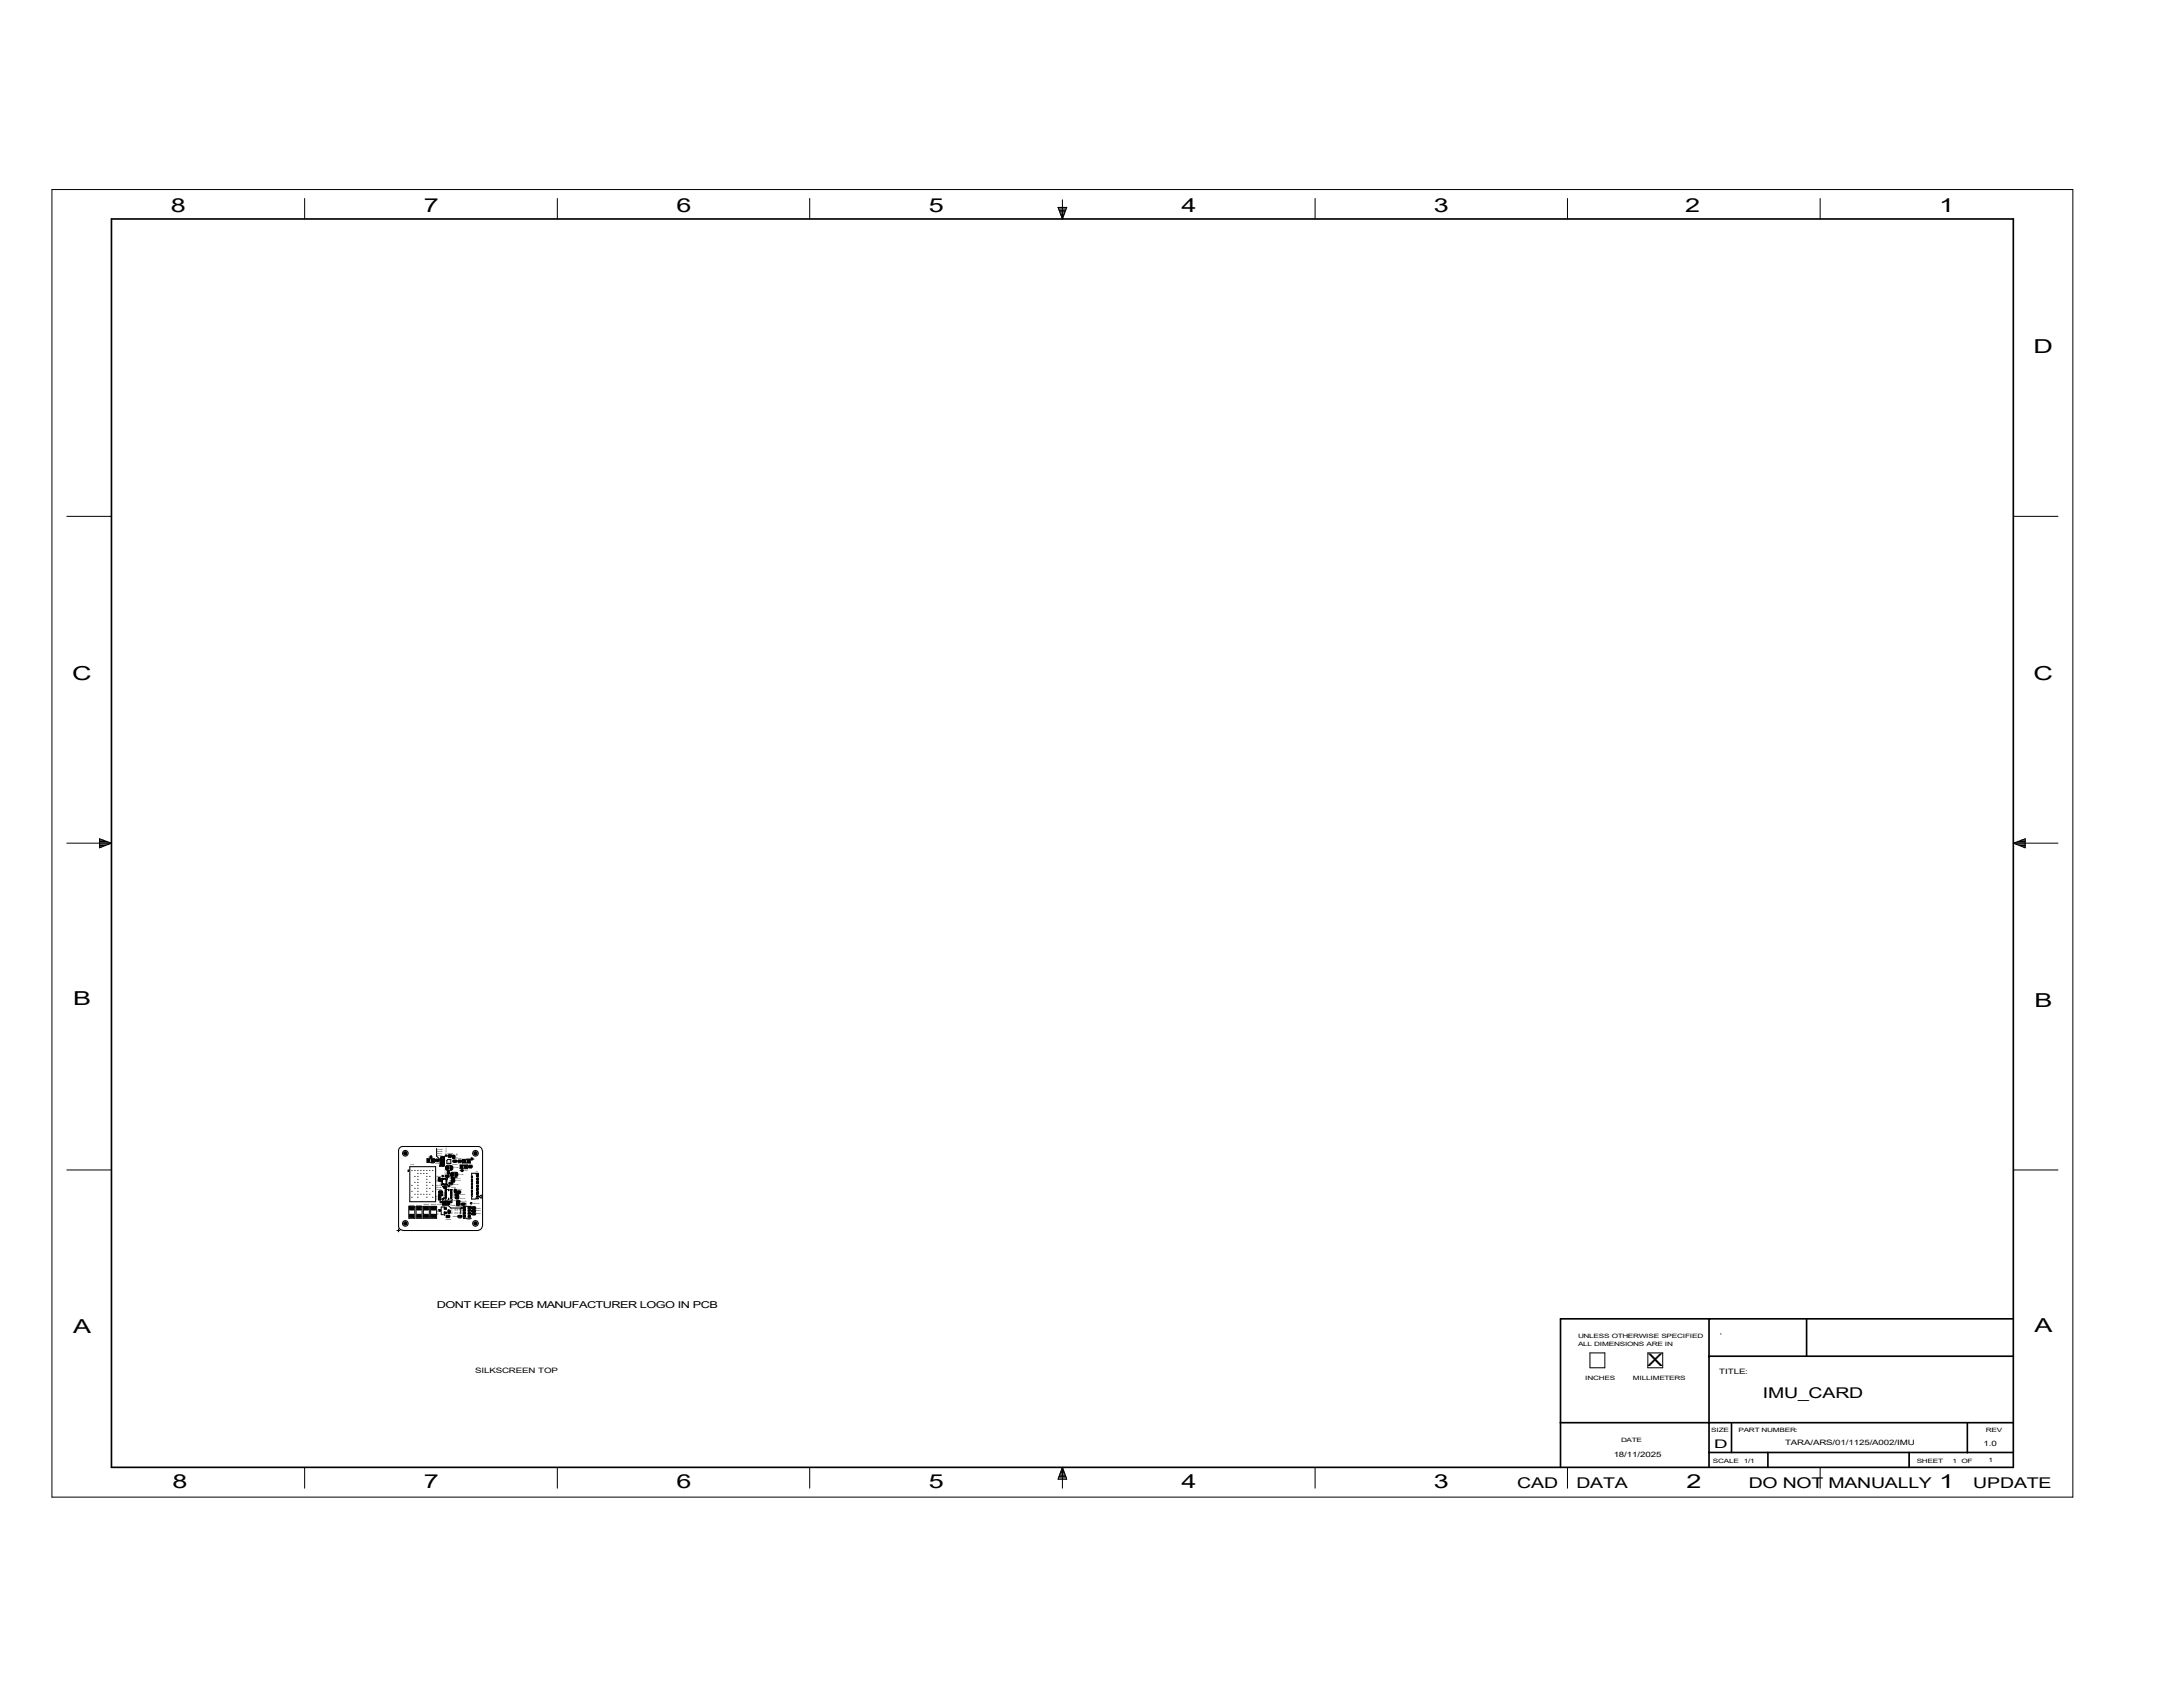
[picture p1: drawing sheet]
<svg xmlns="http://www.w3.org/2000/svg" width="279mm" height="216mm" viewBox="0 0 279 216" stroke-linecap="round" stroke-linejoin="round" font-family="sans-serif">
<defs><g id="words">
<g font-size="2.5">
<text x="21.9" y="27.1">8</text>
<text x="54.2" y="27.1">7</text>
<text x="86.6" y="27.1">6</text>
<text x="118.9" y="27.1">5</text>
<text x="151.2" y="27.1">4</text>
<text x="183.5" y="27.1">3</text>
<text x="215.7" y="27.1">2</text>
<text x="248.2" y="27.1">1</text>
<text x="260.3" y="45.2">D</text>
<text x="9.2" y="87">C</text>
<text x="260.3" y="87">C</text>
<text x="9.4" y="128.7">B</text>
<text x="260.4" y="128.8">B</text>
<text x="9.4" y="170.6">A</text>
<text x="260.4" y="170.5">A</text>
<text x="22.1" y="190.5">8</text>
<text x="54.2" y="190.5">7</text>
<text x="86.6" y="190.5">6</text>
<text x="118.9" y="190.5">5</text>
<text x="151.2" y="190.5">4</text>
<text x="183.5" y="190.5">3</text>
<text x="215.9" y="190.5">2</text>
<text x="248.2" y="190.5">1</text>
</g>
<text font-size="2.2" x="210.8" y="174.9">X</text>
<g font-size="1.9">
<text x="225.6" y="178.9">IMU_CARD</text>
<text x="194.2" y="190.5">CAD</text>
<text x="201.8" y="190.5">DATA</text>
<text x="223.8" y="190.5">DO NOT MANUALLY</text>
<text x="252.6" y="190.5">UPDATE</text>
</g>
<text font-size="1.5" x="219.4" y="185.3">D</text>
<text font-size="1.2" x="55.9" y="167.4">DONT KEEP PCB MANUFACTURER LOGO IN PCB</text>
<g font-size=".9">
<text x="60.8" y="175.7">SILKSCREEN TOP</text>
<text x="220" y="175.8">TITLE:</text>
<text x="228.5" y="184.9">TARA/ARS/01/1125/A002/IMU</text>
<text x="253.9" y="185.1">1.0</text>
<text x="206.5" y="186.4">18/11/2025</text>
</g>
<g font-size=".8">
<text x="202" y="171.2">UNLESS OTHERWISE SPECIFIED</text>
<text x="202" y="172.3">ALL DIMENSIONS ARE IN</text>
<text x="202.9" y="176.6">INCHES</text>
<text x="209" y="176.6">MILLIMETERS</text>
<text x="207.5" y="184.5">DATE</text>
<text x="219" y="183.3">SIZE</text>
<text x="222.5" y="183.2">PART NUMBER:</text>
<text x="254.2" y="183.2">REV</text>
<text x="219.2" y="187.2">SCALE</text>
<text x="223.2" y="187.2">1/1</text>
<text x="245.3" y="187.2">SHEET</text>
<text x="249.9" y="187.2">1</text>
<text x="251" y="187.2">OF</text>
<text x="254.5" y="187.1">1</text>
</g>
</g></defs>
<g fill="none" stroke="#000" stroke-width=".13">
<path d="M6.6 24.3h258.7v167.3h-258.7zM39 25.4v2.6M71.3 25.4v2.6M103.6 25.4v2.6M135.4 26.6h1.1M135.4 26.5h1.1l-.5 1.5zM135.5 26.8h.9M135.6 26.9h.8M135.6 27.1h.7M135.7 27.3h.6M135.8 27.4h.4M135.8 27.6h.3"/>
<path d="M135.9 27.8h.2M135.9 27.9h.1M136 25.6v2.4M168.3 25.4v2.6M200.6 25.4v2.6M233 25.4v2.6M8.6 66.1h5.7M257.7 66.1h5.7M8.6 107.9h5.7M12.7 108.4h.3M12.7 108.2h.8M12.7 108h1.2"/>
<path d="M12.7 107.9h1.4M12.7 107.7h1M12.7 107.5h.6M12.7 107.4h.1M12.7 107.4l1.6 .5M12.7 107.4v1.1l1.6-.6M257.7 107.9h5.7M257.8 107.9h1.4M258 108h1.2M258.2 107.7h1M258.4 108.2h.8M258.7 107.5h.5"/>
<path d="M258.9 108.4h.3M259.2 107.4h.1M259.2 107.4v1.1l-1.5-.6M259.2 107.4l-1.5 .5M8.6 149.7h5.7M50.8 157.5h.4M51 157.3v.3M51.6 157.5h9.6M52.2 149.7l.2 .1-.2 .1zM52.3 154.4h.8v1.5h-.8zM52.4 155.4h.5l.1 .3-.5 .1zM52.4 154.5h.5l.1 .3-.5 .1z"/>
<path d="M52.5 149.3h3.3v4.5h-3.3zM53.3 154.4h.7v1.5h-.7zM53.3 155.4h.5l.1 .3-.5 .1zM53.3 154.5h.5l.1 .3-.5 .1zM54.2 154.4h.7v1.5h-.7zM54.3 155.4h.5v.3l-.5 .1zM54.3 154.5h.5v.3l-.5 .1zM54.7 148.3h.9v.5h-.9zM54.7 148.3h.3v.3h-.3zM54.9 148.1h.2M55.1 147.9v.3M55.1 154.4h.8v1.5h-.8z"/>
<path d="M55.2 148.3h.3v.3h-.3zM55.2 147.9v.3l-.1-.1zM55.2 148.1h.2M55.2 155.4h.5l.1 .3-.6 .1zM55.2 154.5h.5l.1 .3-.6 .1zM55.7 148.4h.2v.2h-.2zM55.8 148.7h.3M55.8 148.3h.3M55.9 147v1l.4 .4v.9M56 148.4h.2v.2h-.2zM56.1 150.8v.3M56.1 152.8h.2v.2h-.2z"/>
<path d="M56.1 152.4h.2v.3h-.2zM56.1 150.7h.2v.2h-.2zM56.1 151h.2v.2h-.2zM56.1 153.1h.2v.2h-.2zM56.1 153.4h.2v.2h-.2zM56.1 153.2v.3M56.2 154.8h.3v.2h-.3zM56.3 149.3h.1M56.3 152.7h.3M56.3 152.4h.3M56.3 153.1h.3M56.4 148.7h.2v.2h-.2z"/>
<path d="M56.4 148.4h.2v.2h-.2zM56.4 149h.2v.2h-.2zM56.4 148h.2v.3h-.2zM56.4 150.8v.3M56.4 152.8h.2v.2h-.2zM56.4 152.4h.2v.3h-.2zM56.4 153.2v.3M56.5 155.2v.2h.4M56.5 151.4h.1zM56.5 151.2l.1 .1zM56.5 151l.1 .1zM56.5 150.8v.2"/>
<path d="M56.5 151.6v.1M56.5 148.7h.3M56.5 149h.3M56.5 149.3h.3M56.5 148h.3M56.5 148.3h.3M56.6 153.8v.3M56.6 150.8l.1 .2zM56.6 151.5l.1 .1zM56.6 154h.3v.2h-.3zM56.6 153.7h.3v.2h-.3zM56.6 154.3h.8l.3 .3h1.3v.7"/>
<path d="M56.6 151.8h.1zM56.7 148.7h.2v.2h-.2zM56.7 148.4h.2v.2h-.2zM56.7 149h.2v.2h-.2zM56.7 148h.2v.3h-.2zM56.7 151.8h.2v.2h-.2zM56.8 150.8v.2zM56.8 151.5v.1zM56.8 151.8h.3M56.8 152.1h.3M56.8 153.3h.1l-.1 .1zM56.9 154.6h.3v.2h-.3z"/>
<path d="M56.9 155.1h.3v.2h-.3zM56.9 151.5l.1 .1zM56.9 150.8l.1 .2zM56.9 154h.2v.2h-.2zM56.9 153.7h.2v.2h-.2zM56.9 154.5h-.4v.2M56.9 153.8v.3M56.9 153h.3zM56.9 152.4h.3zM56.9 153.2h.3zM56.9 153.3h.3zM56.9 152.6h.3z"/>
<path d="M56.9 152.9h.3zM56.9 152.7h.3zM57 150.4h.2v.2h-.2zM57 151.8h.2v.2h-.2zM57 153.5v.1h.3M57 149.3l.1-.1 .3 .1v.3l-.1 .1-.3-.1zM57.1 151.4h.1zM57.1 150.8v.2zM57.1 151l.1 .1zM57.1 151.5v.1zM57.1 151.2l.1 .1zM57.1 155.6h.2v.2h-.2z"/>
<path d="M57.1 150.7h.3M57.1 150.4h.3M57.1 149.8h.7M57.1 149.2h.7M57.2 155.8h.3M57.2 155.5h.3M57.2 149.9v.3M57.2 153.8v.3M57.3 150.4h.2v.2h-.2zM57.3 150.1h.2v.2h-.2zM57.3 149.8h.2v.2h-.2zM57.3 150.8v.2"/>
<path d="M57.3 151.6v.1M57.3 153.8v.3M57.3 152.2h-.3v.1M57.3 147.8h.2v.2h-.2zM57.3 154h.2v.2h-.2zM57.3 153.7h.2v.2h-.2zM57.3 148.4h.4v.5h-.5v-.4zM57.3 154.9v.3M57.4 155.1h.2v.2h-.2zM57.4 154.9h.2v.2h-.2zM57.4 155.6h.2v.2h-.2zM57.4 152.2v.2z"/>
<path d="M57.4 153.3v.2zM57.4 147.8h.3M57.4 148.1h.3M57.4 151.3h.3v.3h-.3zM57.5 149.9v.3M57.6 149.3l.1-.1 .3 .1v.3l-.1 .1-.3-.1zM57.6 147.8h.2v.2h-.2zM57.6 151.3h.3M57.6 151.6h.3M57.6 153.8v.3M57.6 152.2h.3v.1M57.7 152.7h.2z"/>
<path d="M57.7 152.6h.2zM57.7 153.3h.2zM57.7 152.4h.2zM57.7 153h.2zM57.7 152.9h.2zM57.7 153.2h.2zM57.7 154.9v.3M57.7 150.2v-.1l.3 .1v.3h-.3zM57.7 151.3h.3v.3h-.3zM57.7 150.7h.3v.2h-.3zM57.7 151h.3v.2h-.3zM57.8 150.7h.7"/>
<path d="M57.8 151h.4M57.8 150h.7M57.8 151.3h.4M57.9 153.5v.1h-.3M57.9 147.9v.4M58 148.5h.2v.2h-.2zM58 148.1h.2v.2h-.2zM58 147.8h.2v.2h-.2zM58 150.7h.2v.2h-.2zM58 151h.2v.2h-.2zM58.1 148.5h.3M58.1 148.8h.3"/>
<path d="M58.1 152.3v.3M58.2 152.4h.2v.3h-.2zM58.2 152.2h.2v.2h-.2zM58.2 150.2l.1-.1 .3 .1v.3h-.1h-.3zM58.3 148.5h.2v.2h-.2zM58.3 153.2h.2v.2h-.2zM58.3 152.8h.2v.2h-.2zM58.3 147.9v.4M58.4 152.7h.5M58.4 153.1h.3M58.4 153.5h.3M58.4 153h.3"/>
<path d="M58.4 153.7h.2v.2h-.2zM58.4 154h.2v.2h-.2zM58.4 152.3v.3M58.5 152.4h.2v.3h-.2zM58.5 153.2h.2v.2h-.2zM58.5 152.8h.2v.2h-.2zM58.5 154.3h.3M58.5 154h.3M58.5 153.7h.3M58.6 155.6h.2v.2h-.2zM58.6 148.5h.2v.2h-.2zM58.6 152.4h.3"/>
<path d="M58.7 153.7h.2v.2h-.2zM58.7 154h.2v.2h-.2zM58.7 148.5h.3M58.7 148.8h.3M58.7 155.5h.3M58.7 155.9h.3M58.8 152.4h.2v.3h-.2zM58.8 148.5h.3v.2h-.3zM58.9 155.6h.2v.2h-.2zM58.9 149.1h1v.5h-1zM58.9 149.8h.2M59 149.1h.3v.3h-.3z"/>
<path d="M59 154h.2v.2h-.2zM59.1 149.6v.3M59.1 154.5l.1 .1-.1 .1zM59.1 154.3h.3M59.1 154h.3M59.2 148.4h1v.4h-1zM59.2 149.6v.3l-.1-.1zM59.2 149.8h.2M59.3 154.5h.3v.2h-.3zM59.3 155.6h.3v.2h-.3zM59.3 154.8h.3v.2h-.3zM59.3 155.2h.3v.2h-.3z"/>
<path d="M59.3 148.5h.3v.3h-.3zM59.3 154h.2v.2h-.2zM59.3 154.4h.1M59.3 155.9h.1M59.3 154.4h.9M59.3 155.9h.9M59.5 149.1h.3v.3h-.3zM59.8 148.5h.3v.3h-.3zM59.9 155.2h.3v.2h-.3zM59.9 154.8h.3v.2h-.3zM59.9 154.5h.3v.2h-.3zM59.9 155.6h.3v.2h-.3z"/>
<path d="M59.9 149.2h.3v.2h-.3zM60.1 149.2h.3M60.1 149.5h.3M60.2 154.4h.1M60.2 155.9h.1M60.2 148.3h.1M60.2 149.2h.3v.2h-.3zM60.3 152.5h.2zM60.3 152.7h.2zM60.3 152.8l.2 .1zM60.3 150.5h.2zM60.3 150.7h.2z"/>
<path d="M60.3 150.9h.2zM60.3 151l.2 .1zM60.3 151.2l.2 .1zM60.3 151.4h.2zM60.3 153l.2 .1zM60.3 151.6h.2zM60.3 151.8h.2zM60.3 151.9l.2 .1zM60.3 152.1h.2zM60.3 152.3l.2 .1zM60.3 148.2l.2 .1-.2 .2zM60.4 155.2h.2v.2h-.2z"/>
<path d="M60.4 154.9h.2v.2h-.2zM60.4 154.5h.2v.2h-.2zM60.4 153.2v.3h.5M60.5 148.3h.2M60.5 148.2v.3M60.5 154.8h.3M60.5 154.4h.3M60.5 155.1h.3M60.5 155.5h.3M60.5 155.2h.3M60.7 155.2h.2v.2h-.2zM60.7 154.9h.2v.2h-.2z"/>
<path d="M60.7 154.5h.2v.2h-.2zM60.9 150.2h-.5v.2M60.9 150.2h.3v.1h-.3zM60.9 153.3h.3v.1h-.3zM61 152.4h.2zM61 152.6h.2zM61 152.7l.2 .1zM61 150.4l.2 .1zM61 152.9l.2 .1zM61 150.6h.2zM61 150.8h.2zM61 151h.2z"/>
<path d="M61 151.1l.2 .1zM61 151.3h.2zM61 151.5h.2zM61 151.7h.2zM61 151.8l.2 .1zM61 152l.2 .1zM61 152.2h.2zM61 153.1l.2 .1zM61.3 153.2l.3-.2v.3zM61.7 147.3a.53 .53 0 0 0-.5-.6h-9.6a.53 .53 0 0 0-.6 .6v9.6a.53 .53 0 0 0 .6 .5M61.7 156.9l-.1 .3-.1 .2h-.3M61.8 147.3v9.6"/>
<path d="M257.7 149.7h5.7M203.5 173.1h1.9v1.9h-1.9zM210.9 173.1h1.9v1.9h-1.9zM39 187.8v2.7M71.3 187.8v2.7M103.6 187.8v2.7M135.5 189.1h1M135.5 189h.9M135.6 188.8h.8M135.6 188.6h.7M135.7 188.5h.5M135.8 188.3h.4"/>
<path d="M135.8 188.1h.3M135.9 188h.2M136 187.8v2.7M136 187.8l.5 1.5h-1.1zM168.3 187.8v2.7M200.6 187.8v2.7M233 187.8v2.7"/>
<circle cx="51.9" cy="147.6" r=".36"/>
<circle cx="51.9" cy="156.6" r=".36"/>
<circle cx="56.4" cy="153.8" r=".11"/>
<circle cx="56.4" cy="153.8" r=".02"/>
<circle cx="56.7" cy="150.5" r=".11"/>
<circle cx="56.7" cy="153.5" r=".11"/>
<circle cx="56.7" cy="150.5" r=".02"/>
<circle cx="56.7" cy="153.5" r=".02"/>
<circle cx="56.9" cy="155.6" r=".02"/>
<circle cx="57.1" cy="147.9" r=".11"/>
<circle cx="57.1" cy="147.9" r=".02"/>
<circle cx="57.5" cy="151.8" r=".11"/>
<circle cx="57.5" cy="151.8" r=".02"/>
<circle cx="57.8" cy="153.8" r=".11"/>
<circle cx="57.8" cy="153.8" r=".02"/>
<circle cx="60.3" cy="154" r=".11"/>
<circle cx="60.3" cy="154" r=".02"/>
<circle cx="60.9" cy="147.6" r=".36"/>
<circle cx="60.9" cy="156.6" r=".36"/>
<circle cx="220.2" cy="170.7" r=".02"/>
</g>
<path d="M14.3 28h243.4v159.8h-243.4zM218.7 168.8v19M218.7 173.6h39M231.2 168.8v4.7M257.7 168.8h-58v19M199.7 182.1h19M218.7 182.1h39M218.7 185.9h39M221.6 182.1v3.8M226.3 185.9v1.9M244.3 185.9v1.9M251.8 182.1v3.8" fill="none" stroke="#000" stroke-width=".21"/>
<g fill="#000">
<path d="M52.4 155.4h.5l.1 .3-.5 .1z" fill-rule="evenodd"/>
<path d="M52.4 154.5h.5l.1 .3-.5 .1z" fill-rule="evenodd"/>
<path d="M53.3 155.4h.5l.1 .3-.5 .1z" fill-rule="evenodd"/>
<path d="M53.3 154.5h.5l.1 .3-.5 .1z" fill-rule="evenodd"/>
<path d="M54.3 155.4h.5v.3l-.5 .1z" fill-rule="evenodd"/>
<path d="M54.3 154.5h.5v.3l-.5 .1z" fill-rule="evenodd"/>
<path d="M54.7 148.3h.3v.3h-.3z" fill-rule="evenodd"/>
<path d="M55.2 148.3h.3v.3h-.3z" fill-rule="evenodd"/>
<path d="M55.7 148.4h.2v.2h-.2z" fill-rule="evenodd"/>
<path d="M55.2 155.4h.5l.1 .3-.6 .1z" fill-rule="evenodd"/>
<path d="M55.2 154.5h.5l.1 .3-.6 .1z" fill-rule="evenodd"/>
<path d="M56 148.4h.2v.2h-.2z" fill-rule="evenodd"/>
<path d="M56.1 152.8h.2v.2h-.2z" fill-rule="evenodd"/>
<path d="M56.1 152.4h.2v.3h-.2z" fill-rule="evenodd"/>
<path d="M56.2 154.8h.3v.2h-.3z" fill-rule="evenodd"/>
<path d="M56.1 150.7h.2v.2h-.2z" fill-rule="evenodd"/>
<path d="M56.1 151h.2v.2h-.2z" fill-rule="evenodd"/>
<path d="M56.1 153.1h.2v.2h-.2z" fill-rule="evenodd"/>
<path d="M56.1 153.4h.2v.2h-.2z" fill-rule="evenodd"/>
<path d="M56.4 148.4h.2v.2h-.2z" fill-rule="evenodd"/>
<path d="M56.4 152.8h.2v.2h-.2z" fill-rule="evenodd"/>
<path d="M56.4 152.4h.2v.3h-.2z" fill-rule="evenodd"/>
<path d="M56.4 148.7h.2v.2h-.2z" fill-rule="evenodd"/>
<path d="M56.4 149h.2v.2h-.2z" fill-rule="evenodd"/>
<path d="M56.4 148h.2v.3h-.2z" fill-rule="evenodd"/>
<path d="M56.6 150.8l.1 .2z" fill-rule="evenodd"/>
<path d="M56.6 151.5l.1 .1z" fill-rule="evenodd"/>
<path d="M56.5 151.4h.1z" fill-rule="evenodd"/>
<path d="M56.5 151.2l.1 .1z" fill-rule="evenodd"/>
<path d="M56.5 151l.1 .1z" fill-rule="evenodd"/>
<path d="M56.6 154h.3v.2h-.3z" fill-rule="evenodd"/>
<path d="M56.6 153.7h.3v.2h-.3z" fill-rule="evenodd"/>
<path d="M56.7 148.4h.2v.2h-.2z" fill-rule="evenodd"/>
<path d="M56.8 150.8v.2z" fill-rule="evenodd"/>
<path d="M56.8 151.5v.1z" fill-rule="evenodd"/>
<path d="M56.9 154.6h.3v.2h-.3z" fill-rule="evenodd"/>
<path d="M56.9 155.1h.3v.2h-.3z" fill-rule="evenodd"/>
<path d="M56.7 148.7h.2v.2h-.2z" fill-rule="evenodd"/>
<path d="M56.7 149h.2v.2h-.2z" fill-rule="evenodd"/>
<path d="M56.7 148h.2v.3h-.2z" fill-rule="evenodd"/>
<path d="M56.9 151.5l.1 .1z" fill-rule="evenodd"/>
<path d="M56.9 150.8l.1 .2z" fill-rule="evenodd"/>
<path d="M56.9 154h.2v.2h-.2z" fill-rule="evenodd"/>
<path d="M56.9 153.7h.2v.2h-.2z" fill-rule="evenodd"/>
<path d="M56.7 151.8h.2v.2h-.2z" fill-rule="evenodd"/>
<path d="M57 150.4h.2v.2h-.2z" fill-rule="evenodd"/>
<path d="M57.1 150.8v.2z" fill-rule="evenodd"/>
<path d="M57.1 151.5v.1z" fill-rule="evenodd"/>
<path d="M57.1 155.6h.2v.2h-.2z" fill-rule="evenodd"/>
<path d="M56.9 153h.3z" fill-rule="evenodd"/>
<path d="M56.9 152.4h.3z" fill-rule="evenodd"/>
<path d="M56.9 153.2h.3z" fill-rule="evenodd"/>
<path d="M56.9 153.3h.3z" fill-rule="evenodd"/>
<path d="M56.9 152.6h.3z" fill-rule="evenodd"/>
<path d="M56.9 152.9h.3z" fill-rule="evenodd"/>
<path d="M56.9 152.7h.3z" fill-rule="evenodd"/>
<path d="M57 149.3l.1-.1 .3 .1v.3l-.1 .1-.3-.1z" fill-rule="evenodd"/>
<path d="M57.1 151.4h.1z" fill-rule="evenodd"/>
<path d="M57.1 151l.1 .1z" fill-rule="evenodd"/>
<path d="M57.1 151.2l.1 .1z" fill-rule="evenodd"/>
<path d="M57 151.8h.2v.2h-.2z" fill-rule="evenodd"/>
<path d="M57.3 150.4h.2v.2h-.2z" fill-rule="evenodd"/>
<path d="M57.3 150.1h.2v.2h-.2z" fill-rule="evenodd"/>
<path d="M57.3 149.8h.2v.2h-.2z" fill-rule="evenodd"/>
<path d="M57.3 154h.2v.2h-.2z" fill-rule="evenodd"/>
<path d="M57.3 153.7h.2v.2h-.2z" fill-rule="evenodd"/>
<path d="M57.4 155.1h.2v.2h-.2z" fill-rule="evenodd"/>
<path d="M57.4 154.9h.2v.2h-.2z" fill-rule="evenodd"/>
<path d="M57.4 155.6h.2v.2h-.2z" fill-rule="evenodd"/>
<path d="M57.4 153.3v.2z" fill-rule="evenodd"/>
<path d="M57.4 152.2v.2z" fill-rule="evenodd"/>
<path d="M57.3 147.8h.2v.2h-.2z" fill-rule="evenodd"/>
<path d="M57.4 151.3h.3v.3h-.3z" fill-rule="evenodd"/>
<path d="M57.6 149.3l.1-.1 .3 .1v.3l-.1 .1-.3-.1z" fill-rule="evenodd"/>
<path d="M57.7 152.7h.2z" fill-rule="evenodd"/>
<path d="M57.7 152.6h.2z" fill-rule="evenodd"/>
<path d="M57.7 153.3h.2z" fill-rule="evenodd"/>
<path d="M57.7 152.4h.2z" fill-rule="evenodd"/>
<path d="M57.7 153h.2z" fill-rule="evenodd"/>
<path d="M57.7 152.9h.2z" fill-rule="evenodd"/>
<path d="M57.7 153.2h.2z" fill-rule="evenodd"/>
<path d="M57.7 150.2v-.1l.3 .1v.3h-.3z" fill-rule="evenodd"/>
<path d="M57.6 147.8h.2v.2h-.2z" fill-rule="evenodd"/>
<path d="M57.7 151.3h.3v.3h-.3z" fill-rule="evenodd"/>
<path d="M58 148.1h.2v.2h-.2z" fill-rule="evenodd"/>
<path d="M58 147.8h.2v.2h-.2z" fill-rule="evenodd"/>
<path d="M57.7 150.7h.3v.2h-.3z" fill-rule="evenodd"/>
<path d="M57.7 151h.3v.2h-.3z" fill-rule="evenodd"/>
<path d="M58 148.5h.2v.2h-.2z" fill-rule="evenodd"/>
<path d="M58.2 152.4h.2v.3h-.2z" fill-rule="evenodd"/>
<path d="M58.2 152.2h.2v.2h-.2z" fill-rule="evenodd"/>
<path d="M58 150.7h.2v.2h-.2z" fill-rule="evenodd"/>
<path d="M58 151h.2v.2h-.2z" fill-rule="evenodd"/>
<path d="M58.3 152.8h.2v.2h-.2z" fill-rule="evenodd"/>
<path d="M58.2 150.2l.1-.1 .3 .1v.3h-.1h-.3z" fill-rule="evenodd"/>
<path d="M58.4 153.7h.2v.2h-.2z" fill-rule="evenodd"/>
<path d="M58.4 154h.2v.2h-.2z" fill-rule="evenodd"/>
<path d="M58.3 148.5h.2v.2h-.2z" fill-rule="evenodd"/>
<path d="M58.5 152.4h.2v.3h-.2z" fill-rule="evenodd"/>
<path d="M58.3 153.2h.2v.2h-.2z" fill-rule="evenodd"/>
<path d="M58.5 152.8h.2v.2h-.2z" fill-rule="evenodd"/>
<path d="M58.7 153.7h.2v.2h-.2z" fill-rule="evenodd"/>
<path d="M58.7 154h.2v.2h-.2z" fill-rule="evenodd"/>
<path d="M58.5 153.2h.2v.2h-.2z" fill-rule="evenodd"/>
<path d="M58.8 152.4h.2v.3h-.2z" fill-rule="evenodd"/>
<path d="M58.6 155.6h.2v.2h-.2z" fill-rule="evenodd"/>
<path d="M58.6 148.5h.2v.2h-.2z" fill-rule="evenodd"/>
<path d="M58.8 148.5h.3v.2h-.3z" fill-rule="evenodd"/>
<path d="M58.9 155.6h.2v.2h-.2z" fill-rule="evenodd"/>
<path d="M59 154h.2v.2h-.2z" fill-rule="evenodd"/>
<path d="M59.3 148.5h.3v.3h-.3z" fill-rule="evenodd"/>
<path d="M59 149.1h.3v.3h-.3z" fill-rule="evenodd"/>
<path d="M59.3 154h.2v.2h-.2z" fill-rule="evenodd"/>
<path d="M59.3 154.5h.3v.2h-.3z" fill-rule="evenodd"/>
<path d="M59.3 155.6h.3v.2h-.3z" fill-rule="evenodd"/>
<path d="M59.3 154.8h.3v.2h-.3z" fill-rule="evenodd"/>
<path d="M59.3 155.2h.3v.2h-.3z" fill-rule="evenodd"/>
<path d="M59.8 148.5h.3v.3h-.3z" fill-rule="evenodd"/>
<path d="M59.5 149.1h.3v.3h-.3z" fill-rule="evenodd"/>
<path d="M59.9 149.2h.3v.2h-.3z" fill-rule="evenodd"/>
<path d="M59.9 155.2h.3v.2h-.3z" fill-rule="evenodd"/>
<path d="M59.9 154.8h.3v.2h-.3z" fill-rule="evenodd"/>
<path d="M59.9 154.5h.3v.2h-.3z" fill-rule="evenodd"/>
<path d="M59.9 155.6h.3v.2h-.3z" fill-rule="evenodd"/>
<path d="M60.2 149.2h.3v.2h-.3z" fill-rule="evenodd"/>
<path d="M60.4 155.2h.2v.2h-.2z" fill-rule="evenodd"/>
<path d="M60.4 154.9h.2v.2h-.2z" fill-rule="evenodd"/>
<path d="M60.4 154.5h.2v.2h-.2z" fill-rule="evenodd"/>
<path d="M60.3 152.5h.2z" fill-rule="evenodd"/>
<path d="M60.3 152.7h.2z" fill-rule="evenodd"/>
<path d="M60.3 152.8l.2 .1z" fill-rule="evenodd"/>
<path d="M60.3 150.5h.2z" fill-rule="evenodd"/>
<path d="M60.3 150.7h.2z" fill-rule="evenodd"/>
<path d="M60.3 150.9h.2z" fill-rule="evenodd"/>
<path d="M60.3 151l.2 .1z" fill-rule="evenodd"/>
<path d="M60.3 151.2l.2 .1z" fill-rule="evenodd"/>
<path d="M60.3 151.4h.2z" fill-rule="evenodd"/>
<path d="M60.3 153l.2 .1z" fill-rule="evenodd"/>
<path d="M60.3 151.6h.2z" fill-rule="evenodd"/>
<path d="M60.3 151.8h.2z" fill-rule="evenodd"/>
<path d="M60.3 151.9l.2 .1z" fill-rule="evenodd"/>
<path d="M60.3 152.1h.2z" fill-rule="evenodd"/>
<path d="M60.3 152.3l.2 .1z" fill-rule="evenodd"/>
<path d="M60.7 155.2h.2v.2h-.2z" fill-rule="evenodd"/>
<path d="M60.7 154.9h.2v.2h-.2z" fill-rule="evenodd"/>
<path d="M60.7 154.5h.2v.2h-.2z" fill-rule="evenodd"/>
<path d="M60.9 150.2h.3v.1h-.3z" fill-rule="evenodd"/>
<path d="M60.9 153.3h.3v.1h-.3z" fill-rule="evenodd"/>
<path d="M61 152.4h.2z" fill-rule="evenodd"/>
<path d="M61 152.6h.2z" fill-rule="evenodd"/>
<path d="M61 152.7l.2 .1z" fill-rule="evenodd"/>
<path d="M61 150.4l.2 .1z" fill-rule="evenodd"/>
<path d="M61 152.9l.2 .1z" fill-rule="evenodd"/>
<path d="M61 150.6h.2z" fill-rule="evenodd"/>
<path d="M61 150.8h.2z" fill-rule="evenodd"/>
<path d="M61 151h.2z" fill-rule="evenodd"/>
<path d="M61 151.1l.2 .1z" fill-rule="evenodd"/>
<path d="M61 151.3h.2z" fill-rule="evenodd"/>
<path d="M61 151.5h.2z" fill-rule="evenodd"/>
<path d="M61 151.7h.2z" fill-rule="evenodd"/>
<path d="M61 151.8l.2 .1z" fill-rule="evenodd"/>
<path d="M61 152l.2 .1z" fill-rule="evenodd"/>
<path d="M61 152.2h.2z" fill-rule="evenodd"/>
<path d="M61 153.1l.2 .1z" fill-rule="evenodd"/>
<circle cx="51.9" cy="147.6" r=".12"/>
<circle cx="51.9" cy="156.6" r=".12"/>
<circle cx="51.9" cy="147.6" r=".29"/>
<circle cx="51.9" cy="156.6" r=".29"/>
<circle cx="52.7" cy="151.7" r=".07"/>
<circle cx="52.7" cy="149.8" r=".07"/>
<circle cx="52.7" cy="153.2" r=".07"/>
<circle cx="52.7" cy="152.5" r=".07"/>
<circle cx="53.1" cy="152.8" r=".07"/>
<circle cx="53.1" cy="150.6" r=".07"/>
<circle cx="53.1" cy="152.1" r=".07"/>
<circle cx="53.1" cy="151.3" r=".07"/>
<circle cx="53.1" cy="149.8" r=".07"/>
<circle cx="53.5" cy="150.9" r=".07"/>
<circle cx="53.5" cy="150.2" r=".07"/>
<circle cx="53.5" cy="152.8" r=".07"/>
<circle cx="53.5" cy="150.6" r=".07"/>
<circle cx="53.5" cy="151.3" r=".07"/>
<circle cx="53.5" cy="151.7" r=".07"/>
<circle cx="53.5" cy="149.8" r=".07"/>
<circle cx="53.5" cy="153.2" r=".07"/>
<circle cx="53.5" cy="152.5" r=".07"/>
<circle cx="53.5" cy="152.1" r=".07"/>
<circle cx="53.9" cy="150.2" r=".07"/>
<circle cx="53.9" cy="152.8" r=".07"/>
<circle cx="53.9" cy="149.8" r=".07"/>
<circle cx="54.3" cy="150.2" r=".07"/>
<circle cx="54.3" cy="152.8" r=".07"/>
<circle cx="54.3" cy="149.8" r=".07"/>
<circle cx="54.6" cy="153.2" r=".07"/>
<circle cx="54.6" cy="151.7" r=".07"/>
<circle cx="54.6" cy="152.8" r=".07"/>
<circle cx="54.6" cy="150.2" r=".07"/>
<circle cx="54.6" cy="150.9" r=".07"/>
<circle cx="54.6" cy="151.3" r=".07"/>
<circle cx="54.6" cy="150.6" r=".07"/>
<circle cx="54.6" cy="152.1" r=".07"/>
<circle cx="54.6" cy="149.8" r=".07"/>
<circle cx="54.6" cy="152.5" r=".07"/>
<circle cx="55" cy="150.6" r=".07"/>
<circle cx="55" cy="152.8" r=".07"/>
<circle cx="55" cy="149.8" r=".07"/>
<circle cx="55" cy="152.1" r=".07"/>
<circle cx="55" cy="151.3" r=".07"/>
<circle cx="55.4" cy="153.2" r=".07"/>
<circle cx="55.4" cy="152.5" r=".07"/>
<circle cx="55.4" cy="151.7" r=".07"/>
<circle cx="55.4" cy="149.8" r=".07"/>
<circle cx="60.9" cy="147.6" r=".12"/>
<circle cx="60.9" cy="156.6" r=".12"/>
<circle cx="60.9" cy="147.6" r=".29"/>
<circle cx="60.9" cy="156.6" r=".29"/>
</g>
<use href="#words"/>
</svg>
